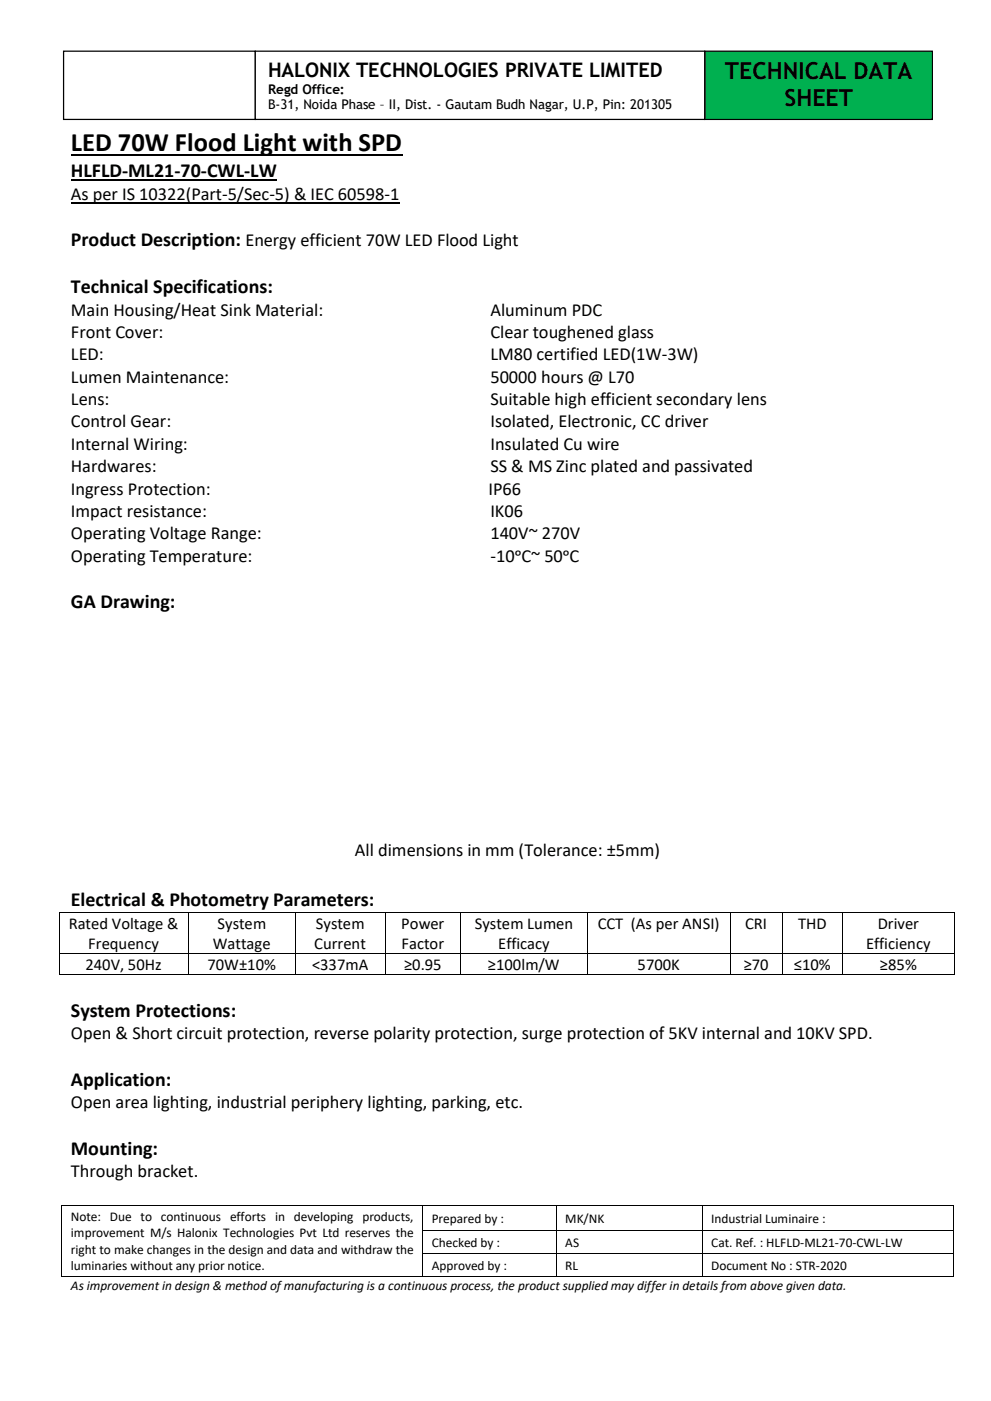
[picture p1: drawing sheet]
<svg xmlns="http://www.w3.org/2000/svg" width="210mm" height="297mm" viewBox="0 0 210 297" stroke-linecap="round" stroke-linejoin="round" font-family="sans-serif">
<defs><g id="words">
<text font-size="5.6" x="15" y="32">LED 70W Flood Light with SPD</text>
<g font-size="5">
<text x="153.7" y="16.7">TECHNICAL DATA</text>
<text x="166.3" y="22.4">SHEET</text>
</g>
<g font-size="4.2">
<text x="56.8" y="16.3">HALONIX TECHNOLOGIES PRIVATE LIMITED</text>
<text x="15" y="37.6">HLFLD-ML21-70-CWL-LW</text>
<text x="15" y="52.2">Product Description: Energy efficient 70W LED Flood Light</text>
<text x="15" y="62.1">Technical Specifications:</text>
<text x="15" y="128.9">GA Drawing:</text>
<text x="15" y="192.1">Electrical &amp; Photometry Parameters:</text>
<text x="15" y="215.5">System Protections:</text>
<text x="15" y="230.1">Application:</text>
<text x="15" y="244.8">Mounting:</text>
</g>
<g font-size="3.9">
<text x="15" y="42.4">As per IS 10322(Part-5/Sec-5) &amp; IEC 60598-1</text>
<text x="15" y="66.9">Main Housing/Heat Sink Material:</text>
<text x="15" y="71.6">Front Cover:</text>
<text x="103.9" y="66.9">Aluminum PDC</text>
<text x="103.9" y="71.6">Clear toughened glass</text>
<text x="15" y="76.4">LED:</text>
<text x="103.9" y="76.4">LM80 certified LED(1W-3W)</text>
<text x="15" y="81.1">Lumen Maintenance:</text>
<text x="103.9" y="81.1">50000 hours @ L70</text>
<text x="15" y="85.9">Lens:</text>
<text x="103.9" y="85.9">Suitable high efficient secondary lens</text>
<text x="15" y="90.6">Control Gear:</text>
<text x="15" y="95.4">Internal Wiring:</text>
<text x="103.9" y="90.6">Isolated, Electronic, CC driver</text>
<text x="103.9" y="95.4">Insulated Cu wire</text>
<text x="15" y="100.1">Hardwares:</text>
<text x="103.9" y="100.1">SS &amp; MS Zinc plated and passivated</text>
<text x="15" y="104.8">Ingress Protection:</text>
<text x="103.6" y="104.8">IP66</text>
<text x="15" y="109.6">Impact resistance:</text>
<text x="103.9" y="109.6">IK06</text>
<text x="15" y="114.3">Operating Voltage Range:</text>
<text x="15" y="119">Operating Temperature:</text>
<text x="103.9" y="114.3">140V~ 270V</text>
<text x="103.9" y="119">-10ᵒC~ 50ᵒC</text>
<text x="75.2" y="181.4">All dimensions in mm (Tolerance: ±5mm)</text>
<text x="15" y="220.2">Open &amp; Short circuit protection, reverse polarity protection, surge protection of 5KV internal and 10KV SPD.</text>
<text x="15" y="234.9">Open area lighting, industrial periphery lighting, parking, etc.</text>
<text x="15" y="249.5">Through bracket.</text>
</g>
<g font-size="3.5">
<text x="14.6" y="196.8">Rated Voltage &amp;</text>
<text x="46.1" y="196.8">System</text>
<text x="66.9" y="196.8">System</text>
<text x="85.1" y="196.8">Power</text>
<text x="100.6" y="196.8">System Lumen</text>
<text x="126.7" y="196.8">CCT (As per ANSI)</text>
<text x="157.9" y="196.8">CRI</text>
<text x="169.2" y="196.8">THD</text>
<text x="186" y="196.8">Driver</text>
<text x="18.7" y="201.1">Frequency</text>
<text x="45.1" y="201.1">Wattage</text>
<text x="66.6" y="201.1">Current</text>
<text x="85.1" y="201.1">Factor</text>
<text x="105.6" y="201.1">Efficacy</text>
<text x="183.6" y="201.1">Efficiency</text>
<text x="18.1" y="205.6">240V, 50Hz</text>
<text x="44" y="205.6">70W±10%</text>
<text x="66.1" y="205.6">&lt;337mA</text>
<text x="85.7" y="205.6">≥0.95</text>
<text x="103.4" y="205.6">≥100lm/W</text>
<text x="135.2" y="205.6">5700K</text>
<text x="157.6" y="205.6">≥70</text>
<text x="168.3" y="205.6">≤10%</text>
<text x="186.5" y="205.6">≥85%</text>
</g>
<g font-size="2.8">
<text x="56.8" y="19.9">Regd Office:</text>
<text x="56.8" y="23.2">B-31, Noida Phase – II, Dist. - Gautam Budh Nagar, U.P, Pin: 201305</text>
<text x="15" y="258.8">Note: Due to continuous efforts in developing products,</text>
<text x="15" y="262.2">improvement M/s Halonix Technologies Pvt Ltd reserves the</text>
<text x="91.5" y="259.1">Prepared by :</text>
<text x="119.8" y="259.1">MK/NK</text>
<text x="150.7" y="259.1">Industrial Luminaire :</text>
<text x="15" y="265.7">right to make changes in the design and data and withdraw the</text>
<text x="15" y="269.1">luminaries without any prior notice.</text>
<text x="91.5" y="264.3">Checked by :</text>
<text x="91.5" y="269.1">Approved by :</text>
<text x="119.8" y="264.3">AS</text>
<text x="119.8" y="269.1">RL</text>
<text x="150.7" y="264.3">Cat. Ref. : HLFLD-ML21-70-CWL-LW</text>
<text x="150.7" y="269.1">Document No : STR-2020</text>
<text x="15" y="273.3">As improvement in design &amp; method of manufacturing is a continuous process, the product supplied may differ in details from above given data.</text>
</g>
</g></defs>
<path d="M15 32.8h70.3" fill="none" stroke="#000" stroke-width=".38"/>
<path d="M15 38.2h43.7" fill="none" stroke="#000" stroke-width=".3"/>
<path d="M15 42.9h69.6" fill="none" stroke="#000" stroke-width=".25"/>
<g fill="#000">
<path d="M12.4 193.3h.2v.1h-.2z" fill-rule="evenodd"/>
<path d="M12.4 193.3h.2v.1h-.2z" fill-rule="evenodd"/>
<path d="M40 193.3h.1v.1h-.1z" fill-rule="evenodd"/>
<path d="M62.5 193.3h.2v.1h-.2z" fill-rule="evenodd"/>
<path d="M81.6 193.3h.2v.1h-.2z" fill-rule="evenodd"/>
<path d="M97.5 193.3h.2v.1h-.2z" fill-rule="evenodd"/>
<path d="M124.5 193.3h.2v.1h-.2z" fill-rule="evenodd"/>
<path d="M154.7 193.3h.1v.1h-.1z" fill-rule="evenodd"/>
<path d="M165.8 193.3h.2v.1h-.2z" fill-rule="evenodd"/>
<path d="M178.5 193.3h.2v.1h-.2z" fill-rule="evenodd"/>
<path d="M202.3 193.3h.2v.1h-.2z" fill-rule="evenodd"/>
<path d="M202.3 193.3h.2v.1h-.2z" fill-rule="evenodd"/>
<path d="M12.4 202h.2v.2h-.2z" fill-rule="evenodd"/>
<path d="M12.4 206.5h.2v.2h-.2z" fill-rule="evenodd"/>
<path d="M12.4 206.5h.2v.2h-.2z" fill-rule="evenodd"/>
<path d="M40 202h.1v.2h-.1z" fill-rule="evenodd"/>
<path d="M40 206.5h.1v.2h-.1z" fill-rule="evenodd"/>
<path d="M62.5 202h.2v.2h-.2z" fill-rule="evenodd"/>
<path d="M62.5 206.5h.2v.2h-.2z" fill-rule="evenodd"/>
<path d="M81.6 202h.2v.2h-.2z" fill-rule="evenodd"/>
<path d="M81.6 206.5h.2v.2h-.2z" fill-rule="evenodd"/>
<path d="M97.5 202h.2v.2h-.2z" fill-rule="evenodd"/>
<path d="M97.5 206.5h.2v.2h-.2z" fill-rule="evenodd"/>
<path d="M124.5 202h.2v.2h-.2z" fill-rule="evenodd"/>
<path d="M124.5 206.5h.2v.2h-.2z" fill-rule="evenodd"/>
<path d="M154.7 202h.1v.2h-.1z" fill-rule="evenodd"/>
<path d="M154.7 206.5h.1v.2h-.1z" fill-rule="evenodd"/>
<path d="M165.8 202h.2v.2h-.2z" fill-rule="evenodd"/>
<path d="M165.8 206.5h.2v.2h-.2z" fill-rule="evenodd"/>
<path d="M178.5 202h.2v.2h-.2z" fill-rule="evenodd"/>
<path d="M178.5 206.5h.2v.2h-.2z" fill-rule="evenodd"/>
<path d="M202.3 202h.2v.2h-.2z" fill-rule="evenodd"/>
<path d="M202.3 206.5h.2v.2h-.2z" fill-rule="evenodd"/>
<path d="M202.3 206.5h.2v.2h-.2z" fill-rule="evenodd"/>
<path d="M13 255.4h.2v.2h-.2z" fill-rule="evenodd"/>
<path d="M13 255.4h.2v.2h-.2z" fill-rule="evenodd"/>
<path d="M89.6 255.4h.1v.2h-.1z" fill-rule="evenodd"/>
<path d="M117.9 255.4h.2v.2h-.2z" fill-rule="evenodd"/>
<path d="M148.8 255.4h.1v.2h-.1z" fill-rule="evenodd"/>
<path d="M201.9 255.4h.2v.2h-.2z" fill-rule="evenodd"/>
<path d="M201.9 255.4h.2v.2h-.2z" fill-rule="evenodd"/>
<path d="M13 260.8h.2v.1h-.2z" fill-rule="evenodd"/>
<path d="M13 265.7h.2v.1h-.2z" fill-rule="evenodd"/>
<path d="M13 270.5h.2v.1h-.2z" fill-rule="evenodd"/>
<path d="M13 270.5h.2v.1h-.2z" fill-rule="evenodd"/>
<path d="M89.6 260.8h.1v.1h-.1z" fill-rule="evenodd"/>
<path d="M89.6 265.7h.1v.1h-.1z" fill-rule="evenodd"/>
<path d="M89.6 270.5h.1v.1h-.1z" fill-rule="evenodd"/>
<path d="M117.9 260.8h.2v.1h-.2z" fill-rule="evenodd"/>
<path d="M117.9 265.7h.2v.1h-.2z" fill-rule="evenodd"/>
<path d="M117.9 270.5h.2v.1h-.2z" fill-rule="evenodd"/>
<path d="M148.8 260.8h.1v.1h-.1z" fill-rule="evenodd"/>
<path d="M148.8 265.7h.1v.1h-.1z" fill-rule="evenodd"/>
<path d="M148.8 270.5h.1v.1h-.1z" fill-rule="evenodd"/>
<path d="M201.9 260.8h.2v.1h-.2z" fill-rule="evenodd"/>
<path d="M201.9 265.7h.2v.1h-.2z" fill-rule="evenodd"/>
<path d="M201.9 270.5h.2v.1h-.2z" fill-rule="evenodd"/>
<path d="M201.9 270.5h.2v.1h-.2z" fill-rule="evenodd"/>
</g>
<g fill="none" stroke="#000" stroke-width=".21">
<path d="M12.5 193.4v8.6M12.6 193.4h27.4M40.1 193.4v8.6M40.1 193.4h22.4M62.6 193.4v8.6M62.7 193.4h18.9M81.7 193.4v8.6M81.8 193.4h15.7M97.6 193.4v8.6M97.7 193.4h26.8M124.6 193.4v8.6M124.7 193.4h30"/>
<path d="M154.8 193.4v8.6M154.8 193.4h11M165.9 193.4v8.6M166 193.4h12.5M178.6 193.4v8.6M178.7 193.4h23.6M202.4 193.4v8.6M12.5 202.2v4.3M12.6 202.1h27.4M12.6 206.6h27.4M40.1 202.2v4.3M40.1 202.1h22.4"/>
<path d="M40.1 206.6h22.4M62.6 202.2v4.3M62.7 202.1h18.9M62.7 206.6h18.9M81.7 202.2v4.3M81.8 202.1h15.7M81.8 206.6h15.7M97.6 202.2v4.3M97.7 202.1h26.8M97.7 206.6h26.8M124.6 202.2v4.3M124.7 202.1h30"/>
<path d="M124.7 206.6h30M154.8 202.2v4.3M154.8 202.1h11M154.8 206.6h11M165.9 202.2v4.3M166 202.1h12.5M166 206.6h12.5M178.6 202.2v4.3M178.7 202.1h23.6M178.7 206.6h23.6M202.4 202.2v4.3M13.1 255.6v5.2"/>
<path d="M13.2 255.5h76.4M89.6 255.6v5.2M89.7 255.5h28.2M118 255.6v5.2M118.1 255.5h30.7M148.8 255.6v5.2M148.9 255.5h53M202 255.6v5.2M13.1 260.9v4.8M13.1 265.8v4.7M13.2 270.5h76.4M89.6 260.9v4.8"/>
<path d="M89.6 265.8v4.7M89.7 260.9h28.2M89.7 265.8h28.2M89.7 270.5h28.2M118 260.9v4.8M118 265.8v4.7M118.1 260.9h30.7M118.1 265.8h30.7M118.1 270.5h30.7M148.8 260.9v4.8M148.8 265.8v4.7M148.9 260.9h53"/>
<path d="M148.9 265.8h53M148.9 270.5h53M202 260.9v4.8M202 265.8v4.7"/>
</g>
<path d="M149.4 10.8h48.2v14.5h-48.2z" fill-rule="evenodd" fill="#00b050"/>
<path d="M149.4 10.8h48.2v14.5h-48.2z" fill="none" stroke="#000" stroke-width=".26"/>
<path d="M13.5 10.8h40.6v14.5h-40.6z" fill-rule="evenodd" fill="#fff"/>
<path d="M13.5 10.8h40.6v14.5h-40.6z" fill="none" stroke="#000" stroke-width=".26"/>
<path d="M54.1 10.8h95.3v14.5h-95.3z" fill-rule="evenodd" fill="#fff"/>
<path d="M54.1 10.8h95.3v14.5h-95.3z" fill="none" stroke="#000" stroke-width=".26"/>
<use href="#words"/>
</svg>
